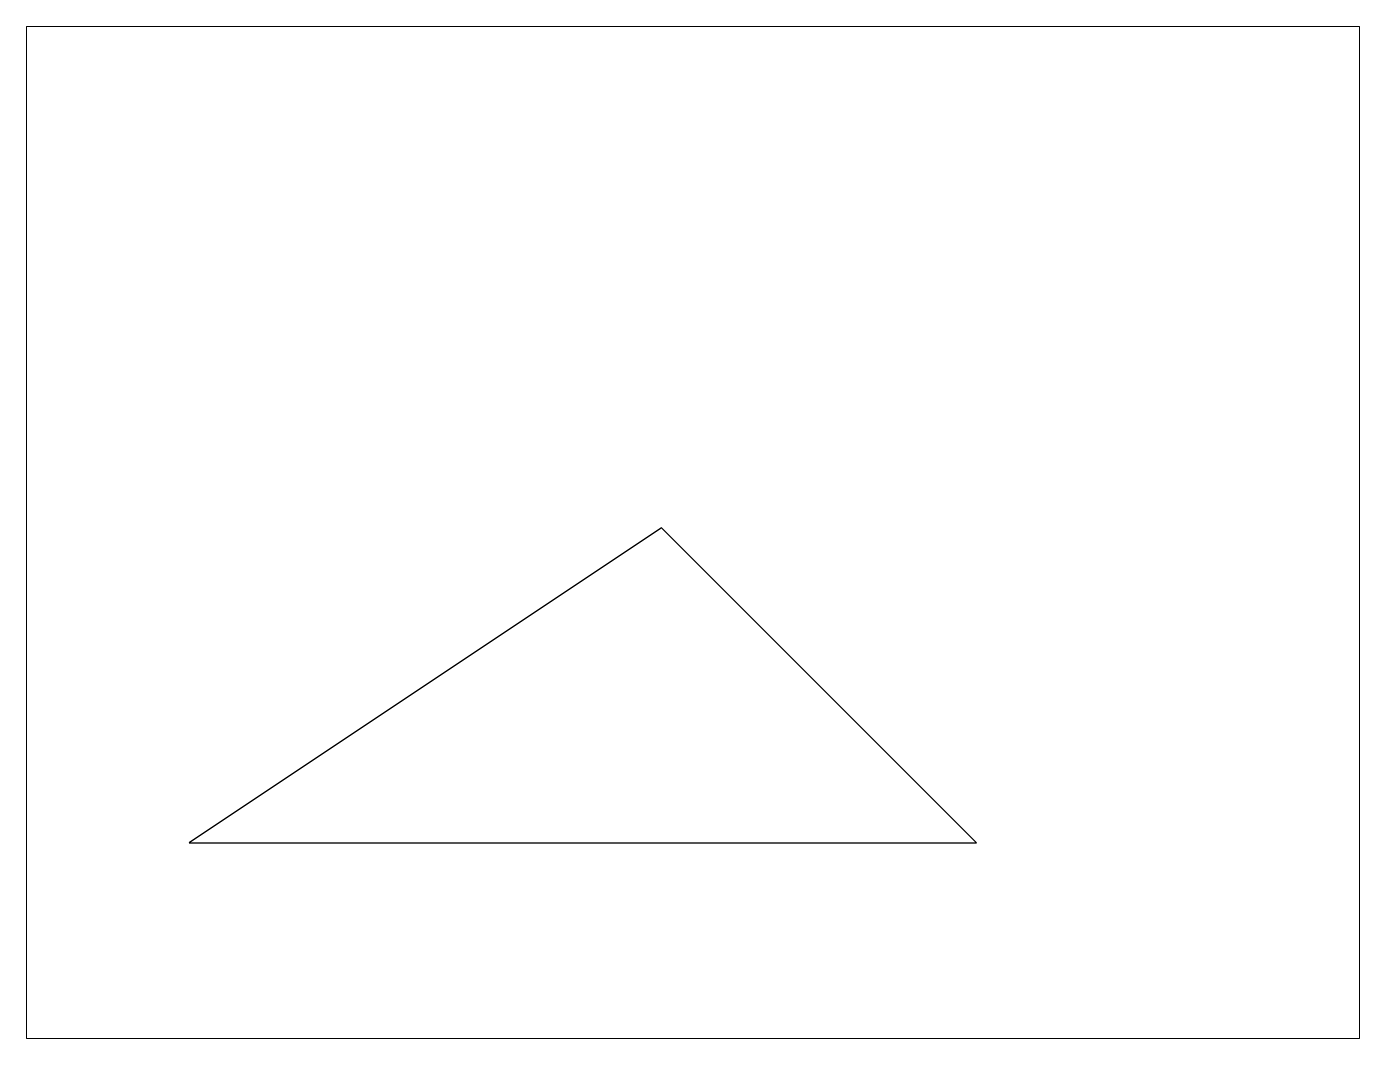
# Paper-space layout 'Układ2' of a CAD drawing. Header units: millimetres. Extents: x 26 to 231, y 20 to 176.
# The model-space entities are those that its viewports show. They can reach past a viewport. Long polylines and large blocks are cut down to what shows.
import ezdxf

# ---------------------------------------------------------------- set-up
doc = ezdxf.new("R2010")
doc.units = ezdxf.units.MM

msp = doc.modelspace()

# ---------------------------------------------------------------- linework, layer by layer
for p, q in [((200, 150), (50, 50)), ((300, 50), (200, 150)), ((50, 50), (300, 50))]:
    msp.add_line(p, q)

psp = doc.layouts.new('Układ2')

# ---------------------------------------------------------------- viewports
at = {"layer": '0'}
psp.add_viewport(center=(128.5, 97.5), size=(205.6, 156), view_center_point=(210, 148.5), view_height=321.1996, dxfattribs=at)

doc.saveas('drawing.dxf')
